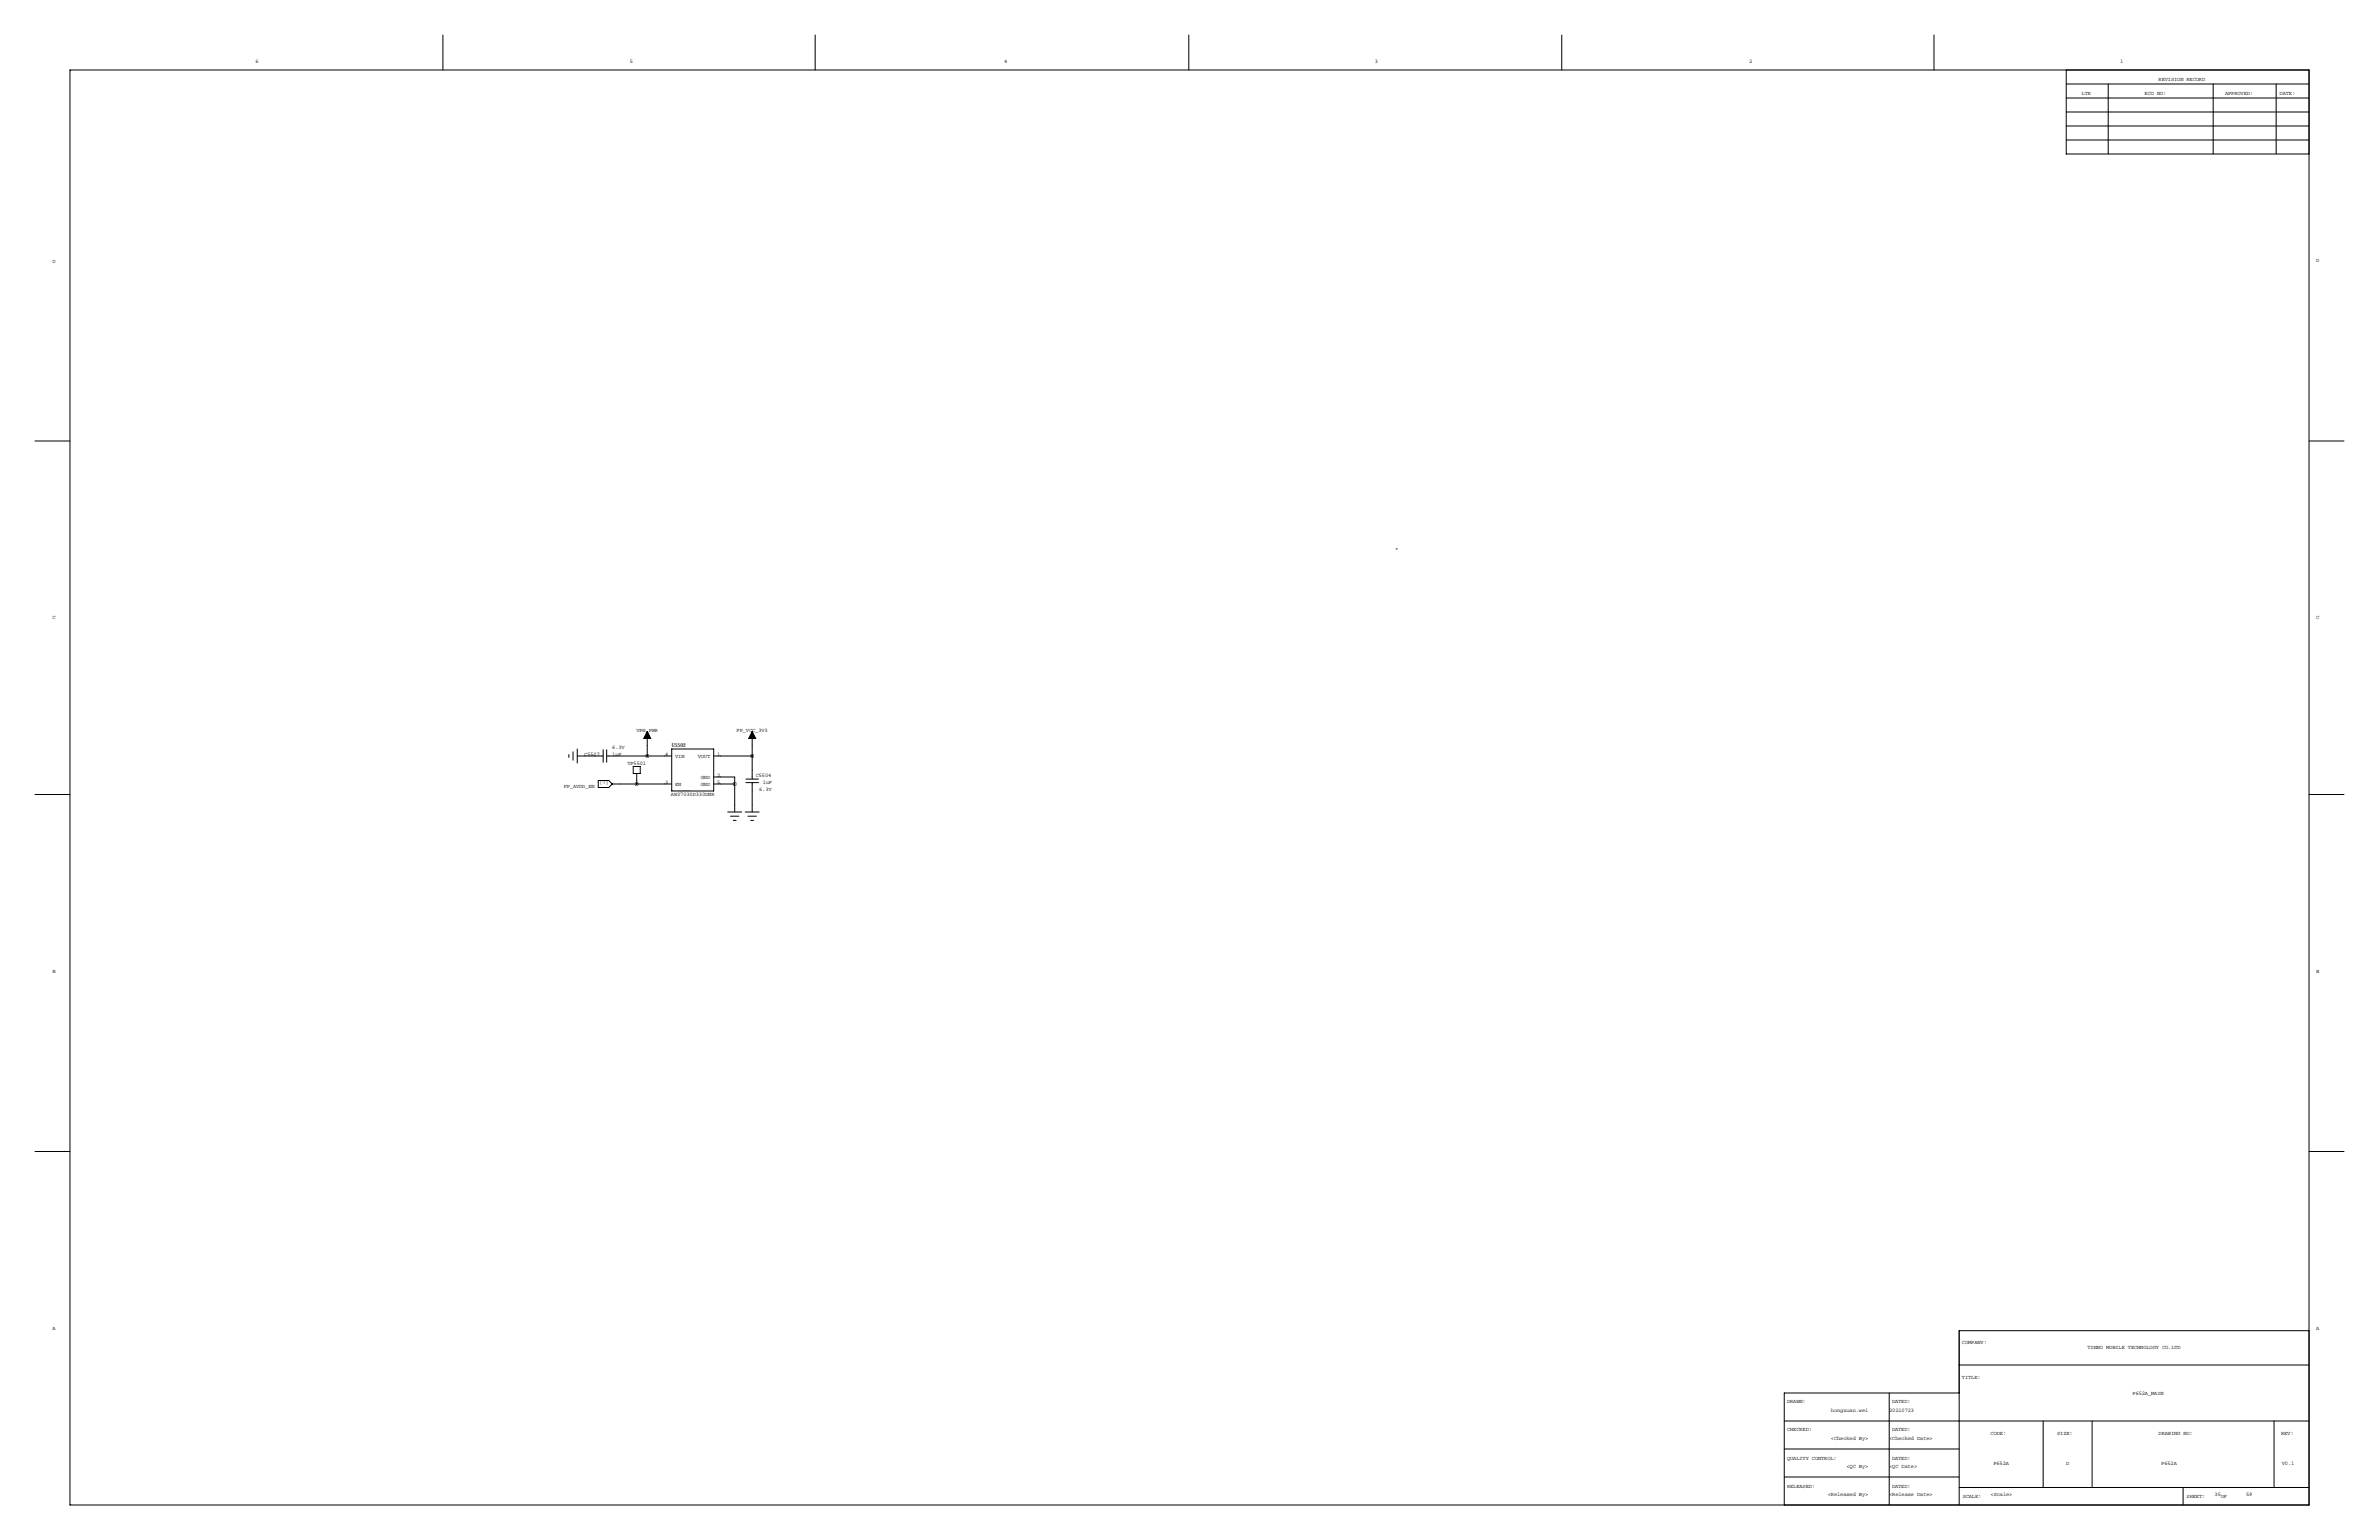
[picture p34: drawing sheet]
<svg xmlns="http://www.w3.org/2000/svg" width="864mm" height="559mm" viewBox="0 0 864 559" stroke-linecap="round" stroke-linejoin="round" font-family="sans-serif">
<defs><g id="words">
<g font-size="2">
<text x="92.7" y="22.9">6</text>
<text x="228.6" y="22.9">5</text>
<text x="364.5" y="22.9">4</text>
<text x="499.1" y="22.9">3</text>
<text x="635" y="22.9">2</text>
<text x="769.6" y="22.9">1</text>
<text x="783.6" y="29.2">REVISION RECORD</text>
<text x="755.7" y="34.3">LTR</text>
<text x="778.5" y="34.3">ECO NO:</text>
<text x="807.7" y="34.3">APPROVED:</text>
<text x="827.5" y="34.3">DATE:</text>
<text x="19.1" y="95.2">D</text>
<text x="840.7" y="95.2">D</text>
<text x="19.1" y="224.8">C</text>
<text x="840.7" y="224.8">C</text>
<text x="231" y="265.4">VPH_PWR</text>
<text x="267.4" y="265.4">FP_VCC_3V3</text>
<text x="212.1" y="274.3">C5507</text>
<text x="222.2" y="271.8">6.3V</text>
<text x="222.2" y="274.3">1uF</text>
<text x="241.4" y="274.3">4</text>
<text x="243.8" y="271.2">U5502</text>
<text x="245.1" y="274.9">VIN</text>
<text x="253.3" y="274.9">VOUT</text>
<text x="260.4" y="274.3">1</text>
<text x="227.8" y="277.4">TP5501</text>
<text x="260.3" y="281.9">2</text>
<text x="274.3" y="281.8">C5504</text>
<text x="204.6" y="285.8">FP_AVDD_EN</text>
<text x="217.6" y="284.3">[7]</text>
<text x="241.4" y="284.5">3</text>
<text x="245.1" y="285">EN</text>
<text x="254.4" y="282.5">GND</text>
<text x="254.4" y="285">GND</text>
<text x="260.4" y="284.5">5</text>
<text x="275.6" y="286.9">6.3V</text>
<text x="276.9" y="284.3">1uF</text>
<text x="243.6" y="288.8">AW37030D330DNR</text>
<text x="19.1" y="353.1">B</text>
<text x="840.7" y="353.1">B</text>
<text x="19.1" y="482.6">A</text>
<text x="840.7" y="482.6">A</text>
<text x="712.2" y="487.7">COMPANY:</text>
<text x="757.8" y="489.5">TINNO MOBILE TECHNOLOGY CO.LTD</text>
<text x="712.2" y="500.4">TITLE:</text>
<text x="648.7" y="509.3">DRAWN:</text>
<text x="686.8" y="509.3">DATED:</text>
<text x="774.1" y="506">P652A_MAIN</text>
<text x="664.7" y="512.4">hongxuan.wei</text>
<text x="685.8" y="512.4">20210723</text>
<text x="648.7" y="519.4">CHECKED:</text>
<text x="686.8" y="519.4">DATED:</text>
<text x="722.6" y="520.7">CODE:</text>
<text x="746.8" y="520.7">SIZE:</text>
<text x="783.6" y="520.7">DRAWING NO:</text>
<text x="828" y="520.7">REV:</text>
<text x="664.7" y="522.5">&lt;Checked By&gt;</text>
<text x="685.8" y="522.5">&lt;Checked Date&gt;</text>
<text x="648.7" y="529.6">QUALITY CONTROL:</text>
<text x="670.3" y="532.7">&lt;QC By&gt;</text>
<text x="685.8" y="532.7">&lt;QC Date&gt;</text>
<text x="686.8" y="529.6">DATED:</text>
<text x="723.6" y="531.4">P652A</text>
<text x="750" y="531.4">D</text>
<text x="784.6" y="531.4">P652A</text>
<text x="828.3" y="531.4">V0.1</text>
<text x="648.7" y="539.8">RELEASED:</text>
<text x="686.8" y="539.8">DATED:</text>
<text x="663.5" y="542.8">&lt;Released By&gt;</text>
<text x="685.8" y="542.8">&lt;Release Date&gt;</text>
<text x="712.5" y="543.6">SCALE:</text>
<text x="722.6" y="542.8">&lt;Scale&gt;</text>
<text x="793.8" y="543.6">SHEET:</text>
<text x="803.9" y="542.8">35</text>
<text x="806.2" y="543.6">OF</text>
<text x="815.3" y="542.8">59</text>
</g>
<text font-size=".4" x="243.8" y="287">IC-LDO_1.0X1.0X0.4_ETA5053V280DF1E</text>
</g></defs>
<g fill="none" stroke="#000" stroke-width=".36">
<path d="M160.8 12.7v12.7M295.9 12.7v12.7M431.5 12.7v12.7M566.9 12.7v12.7M702.1 12.7v12.7M25.4 25.4h812.8v520.7h-812.8zM750.1 35.6h88.1M750.1 30.5h88.1M750.1 25.4v30.5h88.1M765.3 30.5v25.4M803.4 30.5v25.4M826.3 30.5v25.4"/>
<path d="M750.1 50.8h88.1M750.1 45.7h88.1M750.1 40.6h88.1M12.7 160h12.7M838.2 160h12.7M506.8 199.2h.1M206.5 273.8v1M208 272.8v3M209.5 271.8v5.1M209.6 274.3h9.3M218.9 272v4.6M220.2 272v4.6"/>
<path d="M220.2 274.3h23.6M229.9 278.1h2.5v2.6h-2.5zM234.9 265.4l.1 8.9M243.8 271.8h15.3v15.2h-15.3zM259.1 274.3h14M273 265.4v17.3M12.7 288.3h12.7M217.2 283.2h3.8l1.3 1.3-1.3 1.3h-3.8zM222.3 284.5h21.5M231.1 280.7v3.8M259.1 281.9h7.6v2.6M259.1 284.5h7.6"/>
<path d="M264.2 294.6h5M265.2 296.2h3M266.2 297.7h1M266.7 284.5v10.1M270.5 294.6h5.1M270.8 282.7h4.5M270.8 284h4.5M271.5 296.2h3.1M272.5 297.7h1.1M273 284v10.6M838.2 288.3h12.7M12.7 417.8h12.7"/>
<path d="M838.2 417.8h12.7M711.2 495.3h127M838.2 482.9h-127v63.2M647.7 515.6h190.5M685.8 505.5v40.6M711.2 505.5h-63.5v40.6M741.7 515.6v24.1M759.5 515.6v24.1M825.5 515.6v24.1M647.7 535.9h63.5M647.7 525.8h63.5M711.2 539.8h127"/>
<path d="M792.5 539.8v6.3"/>
</g>
<path d="M234.9 265.4l1.3 2.6h-2.5zM273 265.4l1.3 2.6h-2.5z" fill="#000" stroke="#000" stroke-width=".36"/>
<path d="M234.9 274.3a.05 .05 0 0 0 .1 0 .05 .05 0 0 0-.1 0zM273 274.3a.05 .05 0 0 0 .1 0 .05 .05 0 0 0-.1 0zM231.1 284.5a.05 .05 0 0 0 .1 0 .05 .05 0 0 0-.1 0z" fill="#000" stroke="#000" stroke-width="1.3"/>
<use href="#words"/>
</svg>
